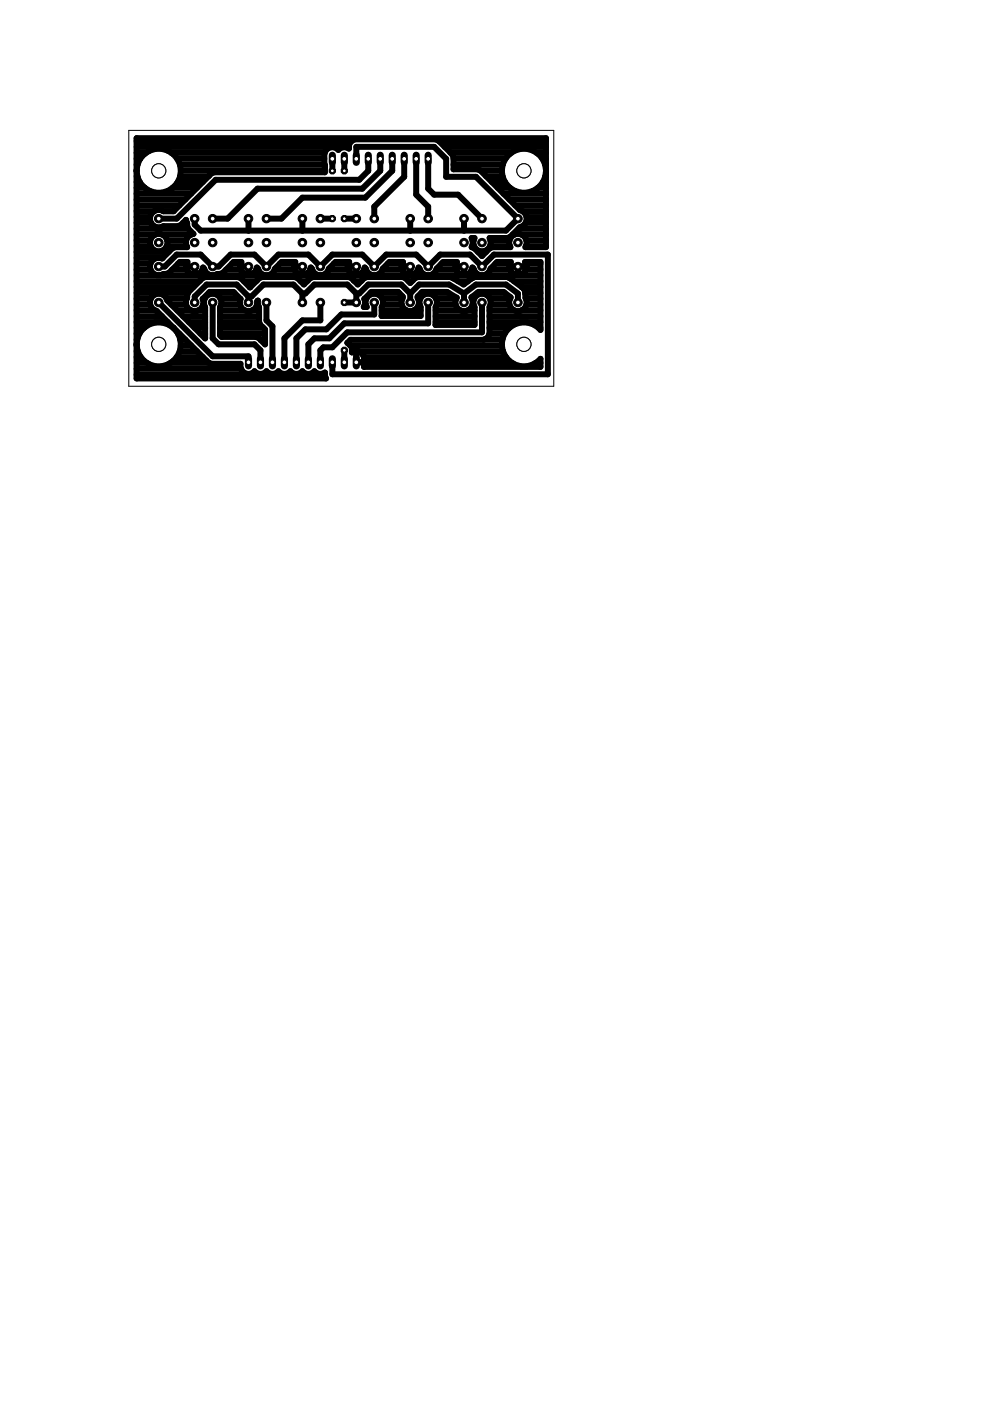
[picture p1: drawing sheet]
<svg xmlns="http://www.w3.org/2000/svg" width="210mm" height="297mm" viewBox="0 0 210 297" stroke-linecap="round" stroke-linejoin="round" font-family="sans-serif">
<g fill="none" stroke="#000" stroke-width="1.3">
<path d="M29 39.8h1.7M29 38.6h.6M29 37.4h.1M29 36.1h.1M29 34.9h.1M29 33.6h.7M29 32.4h2M29 31.2h45M29 29.9h45.5M29.1 34.9h.1M29.1 37.5h.1M29.1 34.9l-.1 1.3 .1 1.3"/>
<path d="M29.1 37.5l.6 1.3M29.7 33.7h.1M29.7 38.8h.1M29.7 33.7l-.6 1.2M29.7 38.8l.9 1M30.6 32.7h.1M30.6 39.8h.1M30.6 32.7l-.9 1M30.6 39.8l1.1 .7M31.7 31.9l1.3-.3h1.3l1.3 .3M31.7 31.9h.1M31.7 31.9l-1.1 .8"/>
<path d="M35.6 31.9l1.1 .8M35.6 31.9h.1M36.3 32.4h32.6M36.6 39.8h5.2M36.7 32.7h.1M36.7 39.8a4.7 4.7 0 0 1-5 .7M36.7 32.7l.9 1M36.7 39.8h.1M37.6 33.6h31.2M37.6 33.7l.6 1.2M37.6 33.7h.1M37.6 38.8l-.9 1"/>
<path d="M37.6 38.8h.1M37.7 38.6h5.3M38.2 34.9h.1M38.2 37.5h.1M38.2 34.9l.2 1.3-.2 1.3M38.2 37.5l-.6 1.3M38.2 34.9h30.6M38.2 37.4h6M38.3 36.1h30.6M70.5 33.7v2.5M73 33.7v2.5M75.5 33.7v-2.6h16.6l2.5 2.6v3.8h6.3l8.9 8.9-2.5 2.5h-64.8l-1.2-1.3v-1.2"/>
<path d="M78.1 33.7v2.5l-1.9 1.9h-30.5l-8.2 8.3h-3.8M80.6 33.7v2.5l-3.8 3.8h-22.2l-6.3 6.4h-3.2M83.2 33.7v2.5l-5.8 5.7h-13.3l-4.4 4.5h-3.2M85.7 33.7v3.8l-6.3 6.3v2.6M88.2 33.7v7.6l2.6 2.5v2.6M90.8 33.7v6.3l1.3 1.3h5l5.1 5.1M93.1 29.9h22.7M94.3 31.2h21.5M95.5 32.4h12.9M96.2 34.9h10.4M96.2 33.6h11M101.7 36.1h4.7"/>
<path d="M103 37.4h3.6M104.3 38.6h2.8M105.5 39.8h2.6M106.4 36.2h.1M106.4 36.2l.2 1.3M106.6 34.9h.1M106.6 37.5h.1M106.6 34.9l-.2 1.3M106.6 37.5l.5 1.3M107.1 33.7h.1M107.1 38.8h.1M107.1 33.7l-.5 1.2"/>
<path d="M107.1 38.8l.9 1M108 32.7h.1M108 32.7a4.7 4.7 0 0 1 6.2 0M108 32.7l-.9 1M108 39.8h.1M108 39.8l1.1 .7M113.8 32.4h2M114 39.8h1.8M114.2 39.8h.1M114.2 32.7l.8 1M114.2 32.7h.1M114.2 39.8l-1.2 .7"/>
<path d="M115 33.6h.8M115 33.7l.6 1.2M115 33.7h.1M115 38.8h.1M115 38.8l-.8 1M115.1 38.6h.7M115.6 37.5l.2-1.2v16.1h-4.4a1.87 1.87 0 0 0-1.6-2.8 1.87 1.87 0 0 0-1.6 2.8h-3.8l-.6 .2-1.6 1.7-1.6-1.7-.6-.2 .2-.6v-.7l-.2-.6h.6a1.87 1.87 0 0 0 1.6 2.8 1.87 1.87 0 0 0 1.6-2.8h3.8l.6-.3 2-2a1.85 1.85 0 0 0 1.5-2.2M115.6 34.9l.2 1.2v-6.8h-86.8v50.9h40.1l-.2-.5v-.7a1.66 1.66 0 0 1-2.2-.3 1.63 1.63 0 0 1-2.6 0 1.63 1.63 0 0 1-2.5 0 1.63 1.63 0 0 1-2.6 0 1.63 1.63 0 0 1-2.5 0 1.63 1.63 0 0 1-2.5 0 1.72 1.72 0 0 1-2.2 .4 1.72 1.72 0 0 1-.8-2h-6.2l-.6-.2-10.9-10.9a1.87 1.87 0 0 1-1-3.2 1.87 1.87 0 0 1 3.2 .9l8 8.1v-6.7a1.87 1.87 0 0 1 1.6-2.8 1.87 1.87 0 0 1 1.6 2.8v6l.3 .3h7.3l.6 .3 1.3 1.3v-3.2l-1-1-.3-.6v-3.1l-.2-.6v-.7M115.6 34.9h.1M115.6 37.5h.1M115.6 37.5l-.6 1.3M115.6 34.9h.2"/>
<path d="M115.6 37.4h.2M29 44.8h3.7M29 54.7h5.5M29 58.4h85.6M29 59.6h13.3M29 57.1h2.9M29 55.9h2.9M29 53.4h6.8M29 52.2h3M29 51h2.9M29 49.7h4M29 48.5h10.9"/>
<path d="M29 47.2h3M29 46h2.8M29 43.5h9.1M29 42.3h10.3M29 41.1h11.5M31.7 40.5h.1M31.8 46a1.87 1.87 0 0 0 .8 1.9 1.87 1.87 0 0 0 2 0h3.2l.6-.2 1-1.1 .5 1.9 1.1 1.1a1.84 1.84 0 0 0-1.3 2.8h-2.6l-.5 .2-2.2 2.2-.4-.1M33.3 54.7a1.88 1.88 0 0 0-1.5 1.8 1.88 1.88 0 0 0 1.5 1.9M33.7 56.5h1.2l2.6-2.5h5l2.6 2.5h1.3l2.5-2.5h5.1l2.5 2.5 2.5-2.5h6.4l2.5 2.5 2.6-2.5h6.3l2.6 2.5 2.5-2.5h6.3l2.6 2.5 2.5-2.5h6.4l2.5 2.5 2.5-2.5h11.5v25.4h-45.7v-2.6M34.3 49.7h6.3M34.6 44.8h2.2M34.6 44.8a1.85 1.85 0 0 0-2.8 1.2"/>
<path d="M35.3 52.2h4.3M35.5 51h4M36.5 57.1h3.1M36.8 44.8l8-8 .6-.3h23.5v-1a7 7 0 0 1 .1-3.5 1.69 1.69 0 0 1 2.7-.2 1.65 1.65 0 0 1 2.3-.3 1.64 1.64 0 0 1 1.2-2h17.2l.5 .3 3 3 .3 .6v2.5h5l.6 .2 8.4 8.4 .6 .3 .6 .5 .3 .7M37.7 55.9h1.9M38.8 47.2h.8M39.5 56.5h1.8v1.8M39.6 55.9l.2-.4h-1.7l-2.3 2.3-1.8 .6M39.6 55.9a1.79 1.79 0 0 0 1.3 2.4 1.79 1.79 0 0 0 2.2-1.6 2.57 2.57 0 0 0 1.6 1.7M41.3 57.1h.1M42.9 57.1h.4M47.9 57.1h3.1"/>
<path d="M49.2 55.9h1.8M50.9 56.5h1.8v1.8M51 55.9l.2-.4h-1.7l-2.3 2.3-1.8 .6M51 55.9a1.79 1.79 0 0 0 1.3 2.4 1.79 1.79 0 0 0 2.2-1.6l1 1.4 .6 .3M51.7 59.6h2.6M52.7 46.4v2.5M52.7 57.1h.1M54.4 57.1h.4M58.2 57.1h4.2M59.3 55.9h3.1M62.3 56.5h1.8v1.8M62.4 55.9l.2-.4h-2.9l-1.4 1.4-.2 .7-.5 .5-.7 .3"/>
<path d="M62.4 55.9a1.79 1.79 0 0 0 1.3 2.4 1.79 1.79 0 0 0 2.2-1.6l.5 .9 .5 .5 .7 .3M63.7 59.6h1.4M64.1 46.4v2.5M64.1 57.1h.1M65.8 57.1h.4M67.9 46.4h2.6M69.7 57.1h4.2M70.8 55.9h3.1M73 46.4h2.5M73.7 56.5h1.9M73.9 55.9l.1-.4h-2.9l-1.4 1.4-.2 .7-.5 .5-.7 .3M73.9 55.9a1.79 1.79 0 0 0 1.3 2.4 1.79 1.79 0 0 0 2.1-1.6l.5 .9 .5 .5 .7 .3"/>
<path d="M75 59.4v.1M75.2 59.6h1.4M75.5 56.5v1.8M75.5 57.1h.1M77.2 57.1h.4M81.1 57.1h4.2M82.2 55.9h3.1M85.2 56.5h1.8v1.8M85.3 55.9l.1-.4h-2.9l-1.3 1.4-.3 .7-.5 .5-.7 .3M85.3 55.9a1.79 1.79 0 0 0 1.3 2.4 1.79 1.79 0 0 0 2.2-1.6 2.57 2.57 0 0 0 1.6 1.7M86.6 59.6h.7M87 46.4v2.5"/>
<path d="M87 57.1h.1M88.6 57.1h.4M91.1 58.4l.7-.3 .5-.5 .3-.7 1.4-1.4h2.9a1.79 1.79 0 0 0 .9 2.7 1.79 1.79 0 0 0 2.4-1.5l1 1.4 .6 .3M92.5 57.1h4.2M93.6 55.9h3.1M96.6 56.5h1.8v1.8M97.1 59.6h2.1M98.4 46.4v2.5M98.4 57.1h.1M100.1 57.1h.4M100.1 52.2h.4M100.2 51h.2"/>
<path d="M101.3 53.4h1.8M103.9 52.2h4.2M103.9 57.1h4.2M104 51h4M105 55.9h3.1M106.7 41.1h9.1M108 42.3h7.8M108 56.5h3.6M108.1 55.9a1.79 1.79 0 0 0 1.7 2.4 1.79 1.79 0 0 0 1.7-2.4M108.1 55.9l.2-.4h-2.9l-1.4 1.4-.2 .7-.5 .5-.7 .3M108.7 49.7h.5M109 59.6h5.6"/>
<path d="M109.1 40.5h.1M109.1 40.5l1.3 .4h1.4l1.2-.4M109.2 43.5h6.6M109.8 56.5v1.8M109.8 57.1h.1M109.9 48.5h5.9M110.5 49.7h5.3M110.8 44.8h5M111.4 47.2h4.4M111.5 57.1h3.1M111.5 52.2h4.3M111.5 55.9l-.2-.4h3.3v14.5l-.4-.5"/>
<path d="M111.5 55.9h3.1M111.6 51h4.2M111.7 46h4.1M113 40.5h.1M29 69.5h1.5M29 79.4h39.9M29 78.2h22.1M29 76.9h2.2M29 75.7h.8M29 74.5h.2M29 73.2h.1M29 72h.1"/>
<path d="M29 70.8h.6M29 68.3h6.6M29 67.1h5.4M29 65.8h3.9M29 64.6h2.9M29 63.3h3M29 62.1h10.9M29 60.9h12M29.1 74.3v.1M29.1 71.7h.1M29.1 71.7l-.1 1.3 .1 1.3M29.1 74.3l.6 1.2"/>
<path d="M29.7 75.5v.1M29.7 75.5l.9 1.1M30.6 76.6h.1M30.6 69.5h.1M30.6 69.5l-.9 1-.6 1.2M30.6 76.6l1.1 .7M31.7 77.3h.1M31.7 77.3l1.3 .4h1.3l1.3-.4M33.7 64.1l11.4 11.4h7.6v1.3M35.3 63.3h4.3M35.6 68.7h.1M35.6 68.7a4.7 4.7 0 0 0-5 .8"/>
<path d="M35.6 77.3h.1M35.6 68.7l1.1 .8M36.1 76.9h8.2M36.3 64.6h3.2M36.7 69.5h.1M36.7 76.6h.1M36.7 69.5l.9 1M36.7 76.6l-1.1 .7M37.5 75.7h5.5M37.6 65.8h2.9M37.6 70.5h.1M37.6 75.5v.1"/>
<path d="M37.6 70.5l.6 1.2M37.6 75.5l-.9 1.1M37.7 70.8h.4M38.1 74.5h3.7M38.2 71.7h.1M38.2 74.3v.1M38.2 71.7l.2 1.3-.2 1.3M38.2 74.3l-.6 1.2M38.2 72h1.1M38.3 73.2h2.2M38.8 67.1h4.7M40 68.3h3.5"/>
<path d="M41.3 69.5h2.2M42 65.8h1.5M42.5 70.8h1M43 63.3h.4M43.1 64.6h.2M44.3 62.1h5.4M45.1 64.1v7.6l1.3 1.3h7.6l1.2 1.3v2.5M46.7 69.5h9.2M46.7 70.8h9.5M46.7 68.3h8.2M46.7 67.1h8.2M46.7 65.8h5.2"/>
<path d="M46.7 63.3h4.2M46.9 64.6h4M52.7 62.9l-2.5-2.6h-6.4l-2.5 2.6v1.2M52.7 62.9v1.2M52.9 60.9h.2M53.4 65.8h1.5M54.5 64.6h.2M55.2 72h1M56.5 64.1v3.8l1.3 1.3v7.6M64.1 62.2v1.9M64.1 62.2l-1.9-1.9h-6.3l-2.6 2.6h-.6M64.1 62.2h.6l2-1.9h6.9l1.9 1.9"/>
<path d="M67.9 64.1v3.8h-3.8l-3.8 3.8v5.1M73 74.3v2.5M73.7 72.7l.9 .9v1.1a1.65 1.65 0 0 1 2.6 1.2v1.9h37.4v-1.7l-.4 .5M73.7 72.7h.1M74.2 73.2h32.2M74.6 74.5h.5M75.5 62.2v1.9h-2.5M75.5 74.4v2.4M75.5 76.8h1.7M75.5 75.7h.1M75.5 74.5h.1M75.5 62.2h.7l1.9-1.9h7l1.9 1.9"/>
<path d="M75.9 74.5h30.7M77.2 75.7h30.1M77.2 76.9h31.4M77.3 63.3h.4M77.3 64.6h.3M78.5 62.1h6.1M79.4 64.1v2.6h-7l-3.2 3.1h-4.5l-1.9 1.9v5.1M80.9 65.8h5.3M81 63.3h4.3M81.2 64.6h4M87 62.2v1.9M87 62.2l1.9-1.9h6.3l3.2 1.9"/>
<path d="M87.7 65.8h1.5M88.6 63.3h.5M88.8 64.6h.2M89.3 62.1h5.8M90.8 64.1v4.5h-17.8l-3.2 3.1h-3.1l-1.3 1.3v3.8M92.4 68.3h8.2M92.4 67.1h8.2M92.4 65.8h5.2M92.4 63.3h4.3M92.6 64.6h4M96.8 63.1l-2-1.2h-5.3l-1 1v.2a1.87 1.87 0 0 1-1.5 2.9 1.87 1.87 0 0 1-1.6-2.9v-.2l-1-1h-5.7l-1.5 1.5 .2 1.1-.3 .6h.7a1.86 1.86 0 0 1 1.6-2.8 1.86 1.86 0 0 1 1.5 2.8v1.9h8.3v-1.9a1.87 1.87 0 0 1 1.6-2.8 1.87 1.87 0 0 1 1.6 2.8v3.8h8.2v-3.8a1.87 1.87 0 0 1 1.6-2.8 1.87 1.87 0 0 1 1.6 2.8v5.7M96.8 63.1h.1"/>
<path d="M98.4 62.2v1.9M98.4 62.2l2.5-1.9h6.4l2.5 1.9v1.9M99.1 65.8h1.5M100.1 63.3h.4M100.2 64.6h.2M101.2 62.1h5.8M102.2 64.1v6.4h-28.6l-3.1 3.1h-1.9l-.7 .7v2.5M102.6 72h3.9M103.8 69.5h4.1M103.8 70.8l-.3 .6-.4 .4-.6 .3h-28.2l-.6 .6M103.8 70.8h3.2M103.8 68.3h10.8"/>
<path d="M103.8 67.1h10.8M103.8 65.8h5.3M103.9 63.3h4.3M104 64.6h4M106.4 73h.1M106.4 73l.2 1.3M106.6 71.7h.1M106.6 74.3v.1M106.6 71.7l-.2 1.3M106.6 74.3l.5 1.2M107.1 70.5h.1M107.1 75.5v.1"/>
<path d="M107.1 70.5l-.5 1.2M107.1 75.5l.9 1.1M108 69.5h.1M108 69.5l-.9 1M108 76.6h.1M108 76.6l1.1 .7M109.1 68.7h.1M109.1 68.7l1.3-.3h1.4l1.2 .3M109.1 68.7l-1.1 .8M109.1 77.3h.1M109.1 77.3l1.3 .4h1.4l1.2-.4M110.6 65.8h4"/>
<path d="M110.6 60.9h4M111.4 62.1v1a1.89 1.89 0 0 1-1.7 2.9 1.89 1.89 0 0 1-1.5-3l-1.4-1.1h-5.3l-1.5 1.1a1.89 1.89 0 0 1-1.5 3 1.89 1.89 0 0 1-1.7-2.9M111.4 62.1l-.4-.9-3-2.3-.6-.2h-6.8l-.6 .3-1.7 1.3-2.5-1.5-.7-.1h-6.5l-.6 .3-1 1-1-1-.6-.3h-7.6l-.6 .3-1.3 1.3-1.4-1.3-.5-.3h-7.7l-.5 .3-1.4 1.3-1.3-1.3-.6-.3h-6.9l-.6 .3-2 2-1.9-2-.6-.3h-7l-.6 .3-3 3-.2 .5v.6a1.86 1.86 0 0 0 1.4 2.9 1.86 1.86 0 0 0 1.8-2.6l1.5-1.5h5.1l1.5 1.5a1.85 1.85 0 0 0 1.4 2.6 1.85 1.85 0 0 0 2.1-2.1l.2-.2M111.4 62.1h3.2M111.5 63.3h3.1M111.6 64.6h3M113 68.7l1.2 .8M113 68.7h.1M113 77.3h.1M113.6 76.9h1M114.2 69.5h.4M114.2 76.6h.1"/>
<path d="M114.2 76.6l-1.2 .7"/>
<circle cx="33.7" cy="51.4" r="1.88"/>
</g>
<circle cx="33.7" cy="64.1" r=".9" fill="#000" stroke="#000" stroke-width=".21"/>
<circle cx="33.7" cy="64.1" r=".51" fill="#fff" stroke="#000" stroke-width=".21"/>
<circle cx="41.3" cy="64.1" r=".9" fill="#000" stroke="#000" stroke-width=".21"/>
<circle cx="41.3" cy="64.1" r=".51" fill="#fff" stroke="#000" stroke-width=".21"/>
<circle cx="41.3" cy="56.5" r=".9" fill="#000" stroke="#000" stroke-width=".21"/>
<circle cx="41.3" cy="56.5" r=".51" fill="#fff" stroke="#000" stroke-width=".21"/>
<circle cx="41.3" cy="51.4" r=".9" fill="#000" stroke="#000" stroke-width=".21"/>
<circle cx="41.3" cy="51.4" r=".51" fill="#fff" stroke="#000" stroke-width=".21"/>
<circle cx="41.3" cy="46.3" r=".9" fill="#000" stroke="#000" stroke-width=".21"/>
<circle cx="41.3" cy="46.4" r=".51" fill="#fff" stroke="#000" stroke-width=".21"/>
<circle cx="33.7" cy="56.5" r=".9" fill="#000" stroke="#000" stroke-width=".21"/>
<circle cx="33.7" cy="56.5" r=".51" fill="#fff" stroke="#000" stroke-width=".21"/>
<circle cx="33.7" cy="51.4" r=".9" fill="#000" stroke="#000" stroke-width=".21"/>
<circle cx="33.7" cy="51.4" r=".51" fill="#fff" stroke="#000" stroke-width=".21"/>
<circle cx="33.7" cy="46.3" r=".9" fill="#000" stroke="#000" stroke-width=".21"/>
<circle cx="33.7" cy="46.4" r=".51" fill="#fff" stroke="#000" stroke-width=".21"/>
<circle cx="45.1" cy="64.1" r=".9" fill="#000" stroke="#000" stroke-width=".21"/>
<circle cx="45.1" cy="64.1" r=".51" fill="#fff" stroke="#000" stroke-width=".21"/>
<circle cx="52.7" cy="64.1" r=".9" fill="#000" stroke="#000" stroke-width=".21"/>
<circle cx="52.7" cy="64.1" r=".51" fill="#fff" stroke="#000" stroke-width=".21"/>
<circle cx="52.7" cy="56.5" r=".9" fill="#000" stroke="#000" stroke-width=".21"/>
<circle cx="52.7" cy="56.5" r=".51" fill="#fff" stroke="#000" stroke-width=".21"/>
<circle cx="52.7" cy="51.4" r=".9" fill="#000" stroke="#000" stroke-width=".21"/>
<circle cx="52.7" cy="51.4" r=".51" fill="#fff" stroke="#000" stroke-width=".21"/>
<circle cx="52.7" cy="46.3" r=".9" fill="#000" stroke="#000" stroke-width=".21"/>
<circle cx="52.7" cy="46.4" r=".51" fill="#fff" stroke="#000" stroke-width=".21"/>
<circle cx="45.1" cy="56.5" r=".9" fill="#000" stroke="#000" stroke-width=".21"/>
<circle cx="45.1" cy="56.5" r=".51" fill="#fff" stroke="#000" stroke-width=".21"/>
<circle cx="45.1" cy="51.4" r=".9" fill="#000" stroke="#000" stroke-width=".21"/>
<circle cx="45.1" cy="51.4" r=".51" fill="#fff" stroke="#000" stroke-width=".21"/>
<circle cx="45.1" cy="46.3" r=".9" fill="#000" stroke="#000" stroke-width=".21"/>
<circle cx="45.1" cy="46.4" r=".51" fill="#fff" stroke="#000" stroke-width=".21"/>
<circle cx="56.5" cy="64.1" r=".9" fill="#000" stroke="#000" stroke-width=".21"/>
<circle cx="56.5" cy="64.1" r=".51" fill="#fff" stroke="#000" stroke-width=".21"/>
<circle cx="64.1" cy="64.1" r=".9" fill="#000" stroke="#000" stroke-width=".21"/>
<circle cx="64.1" cy="64.1" r=".51" fill="#fff" stroke="#000" stroke-width=".21"/>
<circle cx="64.1" cy="56.5" r=".9" fill="#000" stroke="#000" stroke-width=".21"/>
<circle cx="64.1" cy="56.5" r=".51" fill="#fff" stroke="#000" stroke-width=".21"/>
<circle cx="64.1" cy="51.4" r=".9" fill="#000" stroke="#000" stroke-width=".21"/>
<circle cx="64.1" cy="51.4" r=".51" fill="#fff" stroke="#000" stroke-width=".21"/>
<circle cx="64.1" cy="46.3" r=".9" fill="#000" stroke="#000" stroke-width=".21"/>
<circle cx="64.1" cy="46.4" r=".51" fill="#fff" stroke="#000" stroke-width=".21"/>
<circle cx="56.5" cy="56.5" r=".9" fill="#000" stroke="#000" stroke-width=".21"/>
<circle cx="56.5" cy="56.5" r=".51" fill="#fff" stroke="#000" stroke-width=".21"/>
<circle cx="56.5" cy="51.4" r=".9" fill="#000" stroke="#000" stroke-width=".21"/>
<circle cx="56.5" cy="51.4" r=".51" fill="#fff" stroke="#000" stroke-width=".21"/>
<circle cx="56.5" cy="46.3" r=".9" fill="#000" stroke="#000" stroke-width=".21"/>
<circle cx="56.5" cy="46.4" r=".51" fill="#fff" stroke="#000" stroke-width=".21"/>
<circle cx="67.9" cy="64.1" r=".9" fill="#000" stroke="#000" stroke-width=".21"/>
<circle cx="67.9" cy="64.1" r=".51" fill="#fff" stroke="#000" stroke-width=".21"/>
<circle cx="75.6" cy="64.1" r=".9" fill="#000" stroke="#000" stroke-width=".21"/>
<circle cx="75.5" cy="64.1" r=".51" fill="#fff" stroke="#000" stroke-width=".21"/>
<circle cx="75.6" cy="56.5" r=".9" fill="#000" stroke="#000" stroke-width=".21"/>
<circle cx="75.5" cy="56.5" r=".51" fill="#fff" stroke="#000" stroke-width=".21"/>
<circle cx="75.6" cy="51.4" r=".9" fill="#000" stroke="#000" stroke-width=".21"/>
<circle cx="75.5" cy="51.4" r=".51" fill="#fff" stroke="#000" stroke-width=".21"/>
<circle cx="75.6" cy="46.3" r=".9" fill="#000" stroke="#000" stroke-width=".21"/>
<circle cx="75.5" cy="46.4" r=".51" fill="#fff" stroke="#000" stroke-width=".21"/>
<circle cx="67.9" cy="56.5" r=".9" fill="#000" stroke="#000" stroke-width=".21"/>
<circle cx="67.9" cy="56.5" r=".51" fill="#fff" stroke="#000" stroke-width=".21"/>
<circle cx="67.9" cy="51.4" r=".9" fill="#000" stroke="#000" stroke-width=".21"/>
<circle cx="67.9" cy="51.4" r=".51" fill="#fff" stroke="#000" stroke-width=".21"/>
<circle cx="67.9" cy="46.3" r=".9" fill="#000" stroke="#000" stroke-width=".21"/>
<circle cx="67.9" cy="46.4" r=".51" fill="#fff" stroke="#000" stroke-width=".21"/>
<circle cx="79.4" cy="64.1" r=".9" fill="#000" stroke="#000" stroke-width=".21"/>
<circle cx="79.4" cy="64.1" r=".51" fill="#fff" stroke="#000" stroke-width=".21"/>
<circle cx="87" cy="64.1" r=".9" fill="#000" stroke="#000" stroke-width=".21"/>
<circle cx="87" cy="64.1" r=".51" fill="#fff" stroke="#000" stroke-width=".21"/>
<circle cx="87" cy="56.5" r=".9" fill="#000" stroke="#000" stroke-width=".21"/>
<circle cx="87" cy="56.5" r=".51" fill="#fff" stroke="#000" stroke-width=".21"/>
<circle cx="87" cy="51.4" r=".9" fill="#000" stroke="#000" stroke-width=".21"/>
<circle cx="87" cy="51.4" r=".51" fill="#fff" stroke="#000" stroke-width=".21"/>
<circle cx="87" cy="46.3" r=".9" fill="#000" stroke="#000" stroke-width=".21"/>
<circle cx="87" cy="46.4" r=".51" fill="#fff" stroke="#000" stroke-width=".21"/>
<circle cx="79.4" cy="56.5" r=".9" fill="#000" stroke="#000" stroke-width=".21"/>
<circle cx="79.4" cy="56.5" r=".51" fill="#fff" stroke="#000" stroke-width=".21"/>
<circle cx="79.4" cy="51.4" r=".9" fill="#000" stroke="#000" stroke-width=".21"/>
<circle cx="79.4" cy="51.4" r=".51" fill="#fff" stroke="#000" stroke-width=".21"/>
<circle cx="79.4" cy="46.3" r=".9" fill="#000" stroke="#000" stroke-width=".21"/>
<circle cx="79.4" cy="46.4" r=".51" fill="#fff" stroke="#000" stroke-width=".21"/>
<circle cx="90.8" cy="64.1" r=".9" fill="#000" stroke="#000" stroke-width=".21"/>
<circle cx="90.8" cy="64.1" r=".51" fill="#fff" stroke="#000" stroke-width=".21"/>
<circle cx="98.4" cy="64.1" r=".9" fill="#000" stroke="#000" stroke-width=".21"/>
<circle cx="98.4" cy="64.1" r=".51" fill="#fff" stroke="#000" stroke-width=".21"/>
<circle cx="98.4" cy="56.5" r=".9" fill="#000" stroke="#000" stroke-width=".21"/>
<circle cx="98.4" cy="56.5" r=".51" fill="#fff" stroke="#000" stroke-width=".21"/>
<circle cx="98.4" cy="51.4" r=".9" fill="#000" stroke="#000" stroke-width=".21"/>
<circle cx="98.4" cy="51.4" r=".51" fill="#fff" stroke="#000" stroke-width=".21"/>
<circle cx="98.4" cy="46.3" r=".9" fill="#000" stroke="#000" stroke-width=".21"/>
<circle cx="98.4" cy="46.4" r=".51" fill="#fff" stroke="#000" stroke-width=".21"/>
<circle cx="90.8" cy="56.5" r=".9" fill="#000" stroke="#000" stroke-width=".21"/>
<circle cx="90.8" cy="56.5" r=".51" fill="#fff" stroke="#000" stroke-width=".21"/>
<circle cx="90.8" cy="51.4" r=".9" fill="#000" stroke="#000" stroke-width=".21"/>
<circle cx="90.8" cy="51.4" r=".51" fill="#fff" stroke="#000" stroke-width=".21"/>
<circle cx="90.8" cy="46.3" r=".9" fill="#000" stroke="#000" stroke-width=".21"/>
<circle cx="90.8" cy="46.4" r=".51" fill="#fff" stroke="#000" stroke-width=".21"/>
<circle cx="102.2" cy="64.1" r=".9" fill="#000" stroke="#000" stroke-width=".21"/>
<circle cx="102.2" cy="64.1" r=".51" fill="#fff" stroke="#000" stroke-width=".21"/>
<circle cx="109.8" cy="64.1" r=".9" fill="#000" stroke="#000" stroke-width=".21"/>
<circle cx="109.8" cy="64.1" r=".51" fill="#fff" stroke="#000" stroke-width=".21"/>
<circle cx="109.8" cy="56.5" r=".9" fill="#000" stroke="#000" stroke-width=".21"/>
<circle cx="109.8" cy="56.5" r=".51" fill="#fff" stroke="#000" stroke-width=".21"/>
<circle cx="109.8" cy="51.4" r=".9" fill="#000" stroke="#000" stroke-width=".21"/>
<circle cx="109.8" cy="51.4" r=".51" fill="#fff" stroke="#000" stroke-width=".21"/>
<circle cx="109.8" cy="46.3" r=".9" fill="#000" stroke="#000" stroke-width=".21"/>
<circle cx="109.8" cy="46.4" r=".51" fill="#fff" stroke="#000" stroke-width=".21"/>
<circle cx="102.2" cy="56.5" r=".9" fill="#000" stroke="#000" stroke-width=".21"/>
<circle cx="102.2" cy="56.5" r=".51" fill="#fff" stroke="#000" stroke-width=".21"/>
<circle cx="102.2" cy="51.4" r=".9" fill="#000" stroke="#000" stroke-width=".21"/>
<circle cx="102.2" cy="51.4" r=".51" fill="#fff" stroke="#000" stroke-width=".21"/>
<circle cx="102.2" cy="46.3" r=".9" fill="#000" stroke="#000" stroke-width=".21"/>
<circle cx="102.2" cy="46.4" r=".51" fill="#fff" stroke="#000" stroke-width=".21"/>
<path d="M90.8 32.9v1.5" fill="none" stroke="#000" stroke-width="1.5"/>
<circle cx="90.8" cy="33.7" r=".51" fill="#fff" stroke="#000" stroke-width=".21"/>
<path d="M88.2 32.9v1.5" fill="none" stroke="#000" stroke-width="1.5"/>
<circle cx="88.2" cy="33.7" r=".51" fill="#fff" stroke="#000" stroke-width=".21"/>
<path d="M85.7 32.9v1.5" fill="none" stroke="#000" stroke-width="1.5"/>
<circle cx="85.7" cy="33.7" r=".51" fill="#fff" stroke="#000" stroke-width=".21"/>
<path d="M83.2 32.9v1.5" fill="none" stroke="#000" stroke-width="1.5"/>
<circle cx="83.2" cy="33.7" r=".51" fill="#fff" stroke="#000" stroke-width=".21"/>
<path d="M80.6 32.9v1.5" fill="none" stroke="#000" stroke-width="1.5"/>
<circle cx="80.6" cy="33.7" r=".51" fill="#fff" stroke="#000" stroke-width=".21"/>
<path d="M78.1 32.9v1.5" fill="none" stroke="#000" stroke-width="1.5"/>
<circle cx="78.1" cy="33.7" r=".51" fill="#fff" stroke="#000" stroke-width=".21"/>
<path d="M75.5 32.9v1.5" fill="none" stroke="#000" stroke-width="1.5"/>
<circle cx="75.5" cy="33.7" r=".51" fill="#fff" stroke="#000" stroke-width=".21"/>
<path d="M73 32.9v1.5" fill="none" stroke="#000" stroke-width="1.5"/>
<circle cx="73" cy="33.7" r=".51" fill="#fff" stroke="#000" stroke-width=".21"/>
<path d="M70.5 32.9v1.5" fill="none" stroke="#000" stroke-width="1.5"/>
<circle cx="70.5" cy="33.7" r=".51" fill="#fff" stroke="#000" stroke-width=".21"/>
<path d="M52.7 76.1v1.5" fill="none" stroke="#000" stroke-width="1.5"/>
<circle cx="52.7" cy="76.8" r=".51" fill="#fff" stroke="#000" stroke-width=".21"/>
<path d="M55.2 76.1v1.5" fill="none" stroke="#000" stroke-width="1.5"/>
<circle cx="55.2" cy="76.8" r=".51" fill="#fff" stroke="#000" stroke-width=".21"/>
<path d="M57.8 76.1v1.5" fill="none" stroke="#000" stroke-width="1.5"/>
<circle cx="57.8" cy="76.8" r=".51" fill="#fff" stroke="#000" stroke-width=".21"/>
<path d="M60.3 76.1v1.5" fill="none" stroke="#000" stroke-width="1.5"/>
<circle cx="60.3" cy="76.8" r=".51" fill="#fff" stroke="#000" stroke-width=".21"/>
<path d="M62.8 76.1v1.5" fill="none" stroke="#000" stroke-width="1.5"/>
<circle cx="62.8" cy="76.8" r=".51" fill="#fff" stroke="#000" stroke-width=".21"/>
<path d="M65.4 76.1v1.5" fill="none" stroke="#000" stroke-width="1.5"/>
<circle cx="65.4" cy="76.8" r=".51" fill="#fff" stroke="#000" stroke-width=".21"/>
<path d="M67.9 76.1v1.5" fill="none" stroke="#000" stroke-width="1.5"/>
<circle cx="67.9" cy="76.8" r=".51" fill="#fff" stroke="#000" stroke-width=".21"/>
<path d="M70.5 76.1v1.5" fill="none" stroke="#000" stroke-width="1.5"/>
<circle cx="70.5" cy="76.8" r=".51" fill="#fff" stroke="#000" stroke-width=".21"/>
<path d="M73 76.1v1.5" fill="none" stroke="#000" stroke-width="1.5"/>
<circle cx="73" cy="76.8" r=".51" fill="#fff" stroke="#000" stroke-width=".21"/>
<path d="M75.5 76.1v1.5" fill="none" stroke="#000" stroke-width="1.5"/>
<circle cx="75.5" cy="76.8" r=".51" fill="#fff" stroke="#000" stroke-width=".21"/>
<circle cx="73" cy="64.1" r=".71" fill="#000" stroke="#000" stroke-width=".21"/>
<circle cx="73" cy="64.1" r=".4" fill="#fff" stroke="#000" stroke-width=".21"/>
<circle cx="73" cy="74.3" r=".71" fill="#000" stroke="#000" stroke-width=".21"/>
<circle cx="73" cy="74.3" r=".4" fill="#fff" stroke="#000" stroke-width=".21"/>
<circle cx="70.5" cy="46.4" r=".71" fill="#000" stroke="#000" stroke-width=".21"/>
<circle cx="70.5" cy="46.4" r=".4" fill="#fff" stroke="#000" stroke-width=".21"/>
<circle cx="70.5" cy="36.2" r=".71" fill="#000" stroke="#000" stroke-width=".21"/>
<circle cx="70.5" cy="36.2" r=".4" fill="#fff" stroke="#000" stroke-width=".21"/>
<circle cx="73" cy="46.4" r=".71" fill="#000" stroke="#000" stroke-width=".21"/>
<circle cx="73" cy="46.4" r=".4" fill="#fff" stroke="#000" stroke-width=".21"/>
<circle cx="73" cy="36.2" r=".71" fill="#000" stroke="#000" stroke-width=".21"/>
<circle cx="73" cy="36.2" r=".4" fill="#fff" stroke="#000" stroke-width=".21"/>
<g fill="none" stroke="#000" stroke-width=".21">
<path d="M27.3 27.6h90.1v54.3h-90.1z"/>
<circle cx="33.7" cy="73" r="1.5"/>
</g>
<circle cx="33.7" cy="73" r="1.5" fill="#fff" stroke="#000" stroke-width=".21"/>
<circle cx="111.1" cy="73" r="1.5" fill="none" stroke="#000" stroke-width=".21"/>
<circle cx="111.1" cy="73" r="1.5" fill="#fff" stroke="#000" stroke-width=".21"/>
<circle cx="33.7" cy="36.2" r="1.5" fill="none" stroke="#000" stroke-width=".21"/>
<circle cx="33.7" cy="36.2" r="1.5" fill="#fff" stroke="#000" stroke-width=".21"/>
<circle cx="111.1" cy="36.2" r="1.5" fill="none" stroke="#000" stroke-width=".21"/>
<circle cx="111.1" cy="36.2" r="1.5" fill="#fff" stroke="#000" stroke-width=".21"/>
</svg>
